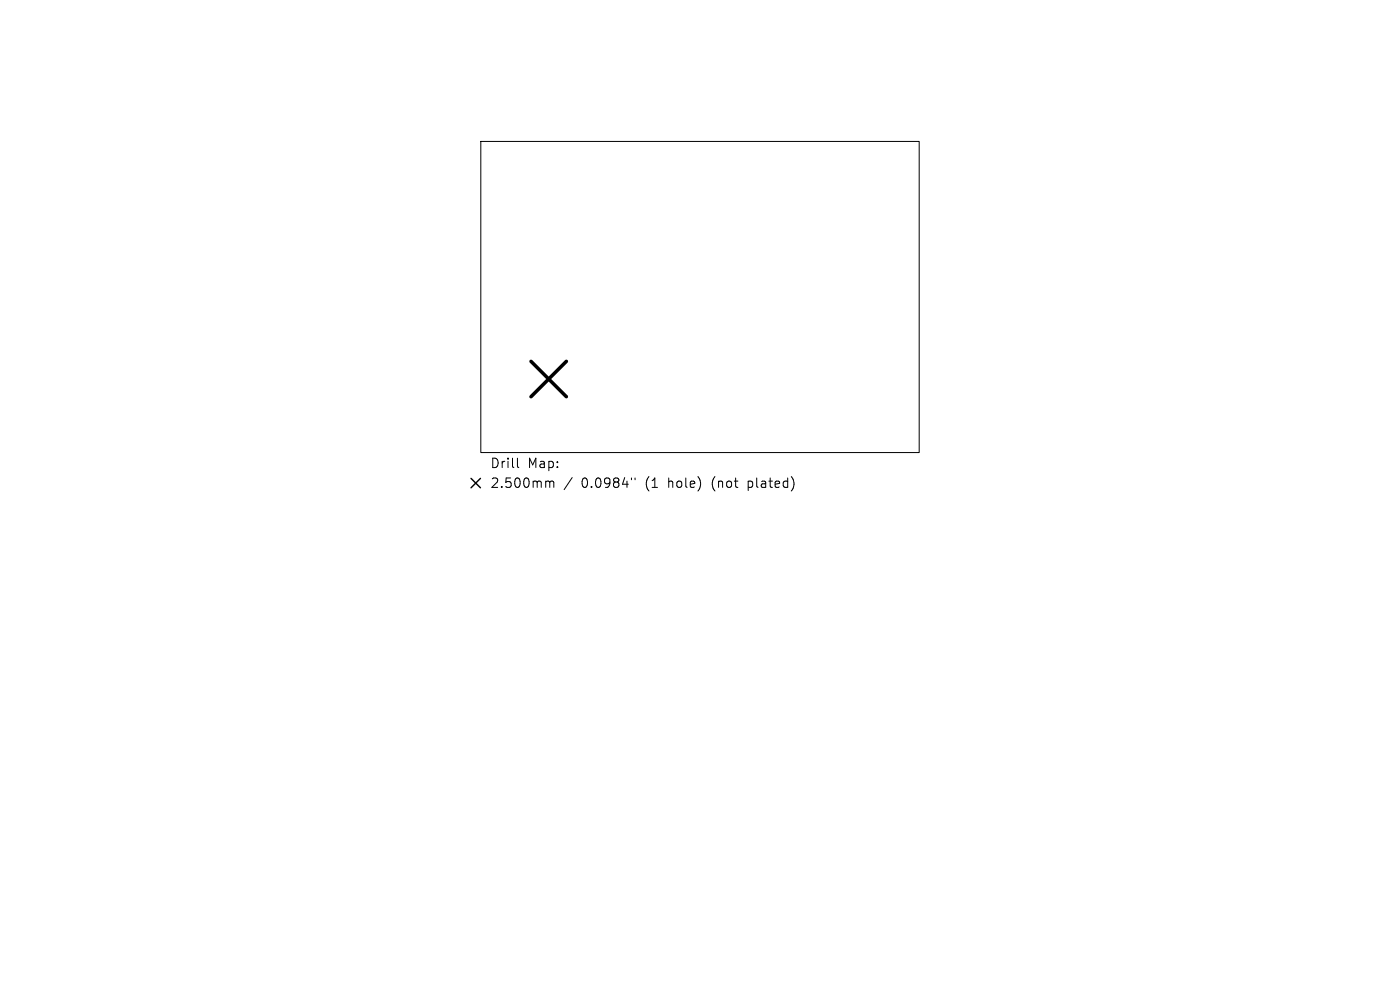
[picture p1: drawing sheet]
<svg xmlns="http://www.w3.org/2000/svg" width="297mm" height="210mm" viewBox="0 0 297 210" stroke-linecap="round" stroke-linejoin="round" font-family="sans-serif">
<defs><g id="words">
<g font-size="2.8">
<text x="103.9" y="99.6">Drill</text>
<text x="111.9" y="99.6">Map:</text>
<text x="103.9" y="103.8">2.500mm</text>
<text x="123.4" y="103.8">0.0984&quot;</text>
<text x="137.1" y="103.8">(1</text>
<text x="142.1" y="103.8">hole)</text>
<text x="151.5" y="103.8">(not</text>
<text x="159.3" y="103.8">plated)</text>
</g>
</g></defs>
<path d="M102 30h93v66h-93zM109.8 97.2v1.7l.3 .3M116.1 102.1h.2l.3 .2M116.6 102.3l.3-.2 .5 .1 .1 1.2M116.6 102.3v1.1M121.4 101.3l-1.7 2.6M134 101.4v.4M134.7 101.4v.4" fill="none" stroke="#000" stroke-width=".21"/>
<path d="M112.7 76.7l7.5 7.5M120.2 76.7l-7.5 7.5" fill="none" stroke="#000" stroke-width=".75"/>
<path d="M99.9 101.5l2 2M101.9 101.5l-2 2" fill="none" stroke="#000" stroke-width=".3"/>
<use href="#words"/>
</svg>
